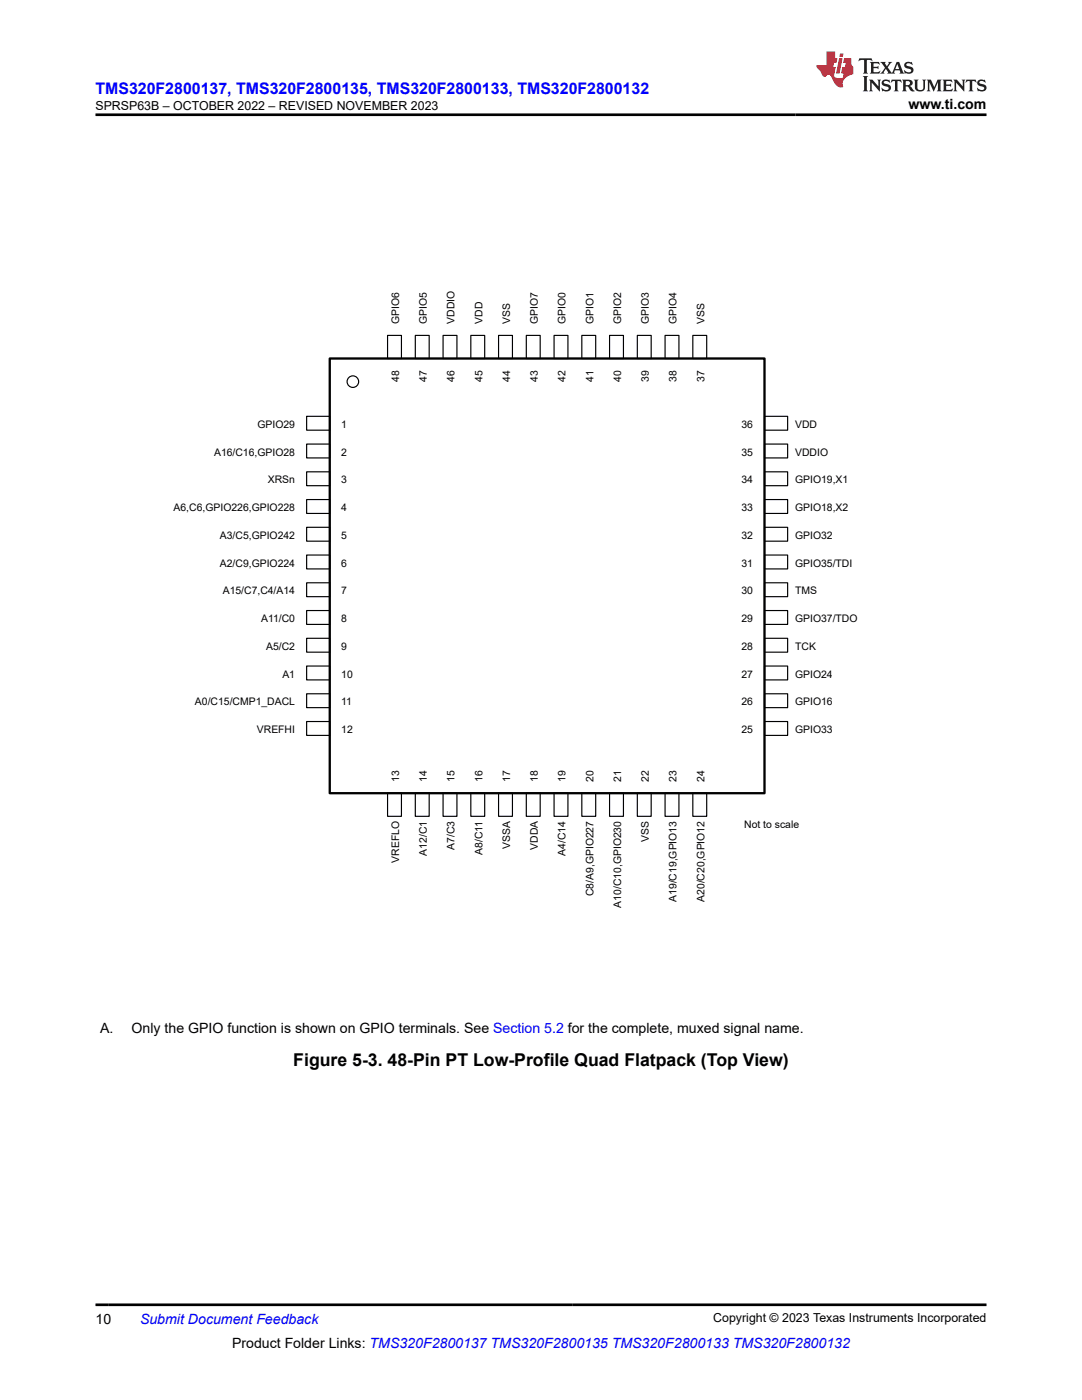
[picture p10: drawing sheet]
<svg xmlns="http://www.w3.org/2000/svg" width="216mm" height="279mm" viewBox="0 0 216 279" stroke-linecap="round" stroke-linejoin="round" font-family="sans-serif">
<defs><g id="words">
<text font-size="3.5" x="58.5" y="212.8">Figure 5-3. 48-Pin PT Low-Profile Quad Flatpack (Top View)</text>
<text font-size="3.2" fill="#00f" x="19" y="18.7">TMS320F2800137, TMS320F2800135, TMS320F2800133, TMS320F2800132</text>
<g font-size="2.8">
<text x="181.3" y="21.8">www.ti.com</text>
<text x="20" y="206.2">A.</text>
<text x="26.3" y="206.2">Only the GPIO function is shown on GPIO terminals. See Section 5.2 for the complete, muxed signal name.</text>
<text x="19" y="264.2">10</text>
<text x="46.3" y="269">Product Folder Links: TMS320F2800137 TMS320F2800135 TMS320F2800133 TMS320F2800132</text>
</g>
<text font-size="2.8" fill="#00f" x="27.9" y="264.2">Submit Document Feedback</text>
<g font-size="2.5">
<text x="19" y="21.9">SPRSP63B – OCTOBER 2022 – REVISED NOVEMBER 2023</text>
<text x="142.3" y="263.9">Copyright © 2023 Texas Instruments Incorporated</text>
</g>
<g font-size="2.1">
<text x="79.6" y="64.6" transform="rotate(-90 79.6 64.6)">GPIO6</text>
<text x="85.2" y="64.6" transform="rotate(-90 85.2 64.6)">GPIO5</text>
<text x="90.7" y="64.6" transform="rotate(-90 90.7 64.6)">VDDIO</text>
<text x="96.3" y="64.6" transform="rotate(-90 96.3 64.6)">VDD</text>
<text x="101.8" y="64.6" transform="rotate(-90 101.8 64.6)">VSS</text>
<text x="107.3" y="64.6" transform="rotate(-90 107.3 64.6)">GPIO7</text>
<text x="112.9" y="64.6" transform="rotate(-90 112.9 64.6)">GPIO0</text>
<text x="118.4" y="64.6" transform="rotate(-90 118.4 64.6)">GPIO1</text>
<text x="123.9" y="64.6" transform="rotate(-90 123.9 64.6)">GPIO2</text>
<text x="129.5" y="64.6" transform="rotate(-90 129.5 64.6)">GPIO3</text>
<text x="135" y="64.6" transform="rotate(-90 135 64.6)">GPIO4</text>
<text x="140.6" y="64.6" transform="rotate(-90 140.6 64.6)">VSS</text>
<text x="79.6" y="76.2" transform="rotate(-90 79.6 76.2)">48</text>
<text x="85.2" y="76.2" transform="rotate(-90 85.2 76.2)">47</text>
<text x="90.7" y="76.2" transform="rotate(-90 90.7 76.2)">46</text>
<text x="96.3" y="76.2" transform="rotate(-90 96.3 76.2)">45</text>
<text x="101.8" y="76.2" transform="rotate(-90 101.8 76.2)">44</text>
<text x="107.3" y="76.2" transform="rotate(-90 107.3 76.2)">43</text>
<text x="112.9" y="76.2" transform="rotate(-90 112.9 76.2)">42</text>
<text x="118.4" y="76.2" transform="rotate(-90 118.4 76.2)">41</text>
<text x="123.9" y="76.2" transform="rotate(-90 123.9 76.2)">40</text>
<text x="129.5" y="76.2" transform="rotate(-90 129.5 76.2)">39</text>
<text x="135" y="76.2" transform="rotate(-90 135 76.2)">38</text>
<text x="140.6" y="76.2" transform="rotate(-90 140.6 76.2)">37</text>
<text x="51.4" y="85.4">GPIO29</text>
<text x="68.1" y="85.4">1</text>
<text x="147.9" y="85.4">36</text>
<text x="158.7" y="85.4">VDD</text>
<text x="42.7" y="90.9">A16/C16,GPIO28</text>
<text x="68.1" y="90.9">2</text>
<text x="147.9" y="90.9">35</text>
<text x="158.7" y="90.9">VDDIO</text>
<text x="53.5" y="96.5">XRSn</text>
<text x="68.1" y="96.5">3</text>
<text x="147.9" y="96.5">34</text>
<text x="158.7" y="96.5">GPIO19,X1</text>
<text x="34.6" y="102">A6,C6,GPIO226,GPIO228</text>
<text x="43.9" y="107.5">A3/C5,GPIO242</text>
<text x="68.1" y="102">4</text>
<text x="68.1" y="107.5">5</text>
<text x="147.9" y="102">33</text>
<text x="147.9" y="107.5">32</text>
<text x="158.7" y="102">GPIO18,X2</text>
<text x="158.7" y="107.5">GPIO32</text>
<text x="43.9" y="113.1">A2/C9,GPIO224</text>
<text x="68.1" y="113.1">6</text>
<text x="147.9" y="113.1">31</text>
<text x="158.7" y="113.1">GPIO35/TDI</text>
<text x="44.4" y="118.6">A15/C7,C4/A14</text>
<text x="68.1" y="118.6">7</text>
<text x="147.9" y="118.6">30</text>
<text x="158.7" y="118.6">TMS</text>
<text x="52.1" y="124.2">A11/C0</text>
<text x="68.1" y="124.2">8</text>
<text x="147.9" y="124.2">29</text>
<text x="158.7" y="124.2">GPIO37/TDO</text>
<text x="53.1" y="129.7">A5/C2</text>
<text x="68.1" y="129.7">9</text>
<text x="147.9" y="129.7">28</text>
<text x="158.7" y="129.7">TCK</text>
<text x="56.3" y="135.2">A1</text>
<text x="68.1" y="135.2">10</text>
<text x="147.9" y="135.2">27</text>
<text x="158.7" y="135.2">GPIO24</text>
<text x="38.9" y="140.8">A0/C15/CMP1_DACL</text>
<text x="68.1" y="140.8">11</text>
<text x="147.9" y="140.8">26</text>
<text x="158.7" y="140.8">GPIO16</text>
<text x="51.3" y="146.3">VREFHI</text>
<text x="68.1" y="146.3">12</text>
<text x="147.9" y="146.3">25</text>
<text x="158.7" y="146.3">GPIO33</text>
<text x="79.6" y="156" transform="rotate(-90 79.6 156)">13</text>
<text x="85.2" y="156" transform="rotate(-90 85.2 156)">14</text>
<text x="90.7" y="156" transform="rotate(-90 90.7 156)">15</text>
<text x="96.3" y="156" transform="rotate(-90 96.3 156)">16</text>
<text x="101.8" y="156" transform="rotate(-90 101.8 156)">17</text>
<text x="107.3" y="156" transform="rotate(-90 107.3 156)">18</text>
<text x="112.9" y="156" transform="rotate(-90 112.9 156)">19</text>
<text x="118.4" y="156" transform="rotate(-90 118.4 156)">20</text>
<text x="123.9" y="156" transform="rotate(-90 123.9 156)">21</text>
<text x="129.5" y="156" transform="rotate(-90 129.5 156)">22</text>
<text x="135" y="156" transform="rotate(-90 135 156)">23</text>
<text x="140.6" y="156" transform="rotate(-90 140.6 156)">24</text>
<text x="129.5" y="168" transform="rotate(-90 129.5 168)">VSS</text>
<text x="148.5" y="165.2">Not to scale</text>
<text x="79.6" y="172.1" transform="rotate(-90 79.6 172.1)">VREFLO</text>
<text x="85.2" y="170.8" transform="rotate(-90 85.2 170.8)">A12/C1</text>
<text x="90.7" y="169.6" transform="rotate(-90 90.7 169.6)">A7/C3</text>
<text x="96.3" y="170.6" transform="rotate(-90 96.3 170.6)">A8/C11</text>
<text x="101.8" y="169.4" transform="rotate(-90 101.8 169.4)">VSSA</text>
<text x="107.3" y="169.6" transform="rotate(-90 107.3 169.6)">VDDA</text>
<text x="112.9" y="170.8" transform="rotate(-90 112.9 170.8)">A4/C14</text>
<text x="118.4" y="178.8" transform="rotate(-90 118.4 178.8)">C8/A9,GPIO227</text>
<text x="135" y="180" transform="rotate(-90 135 180)">A19/C19,GPIO13</text>
<text x="140.6" y="180" transform="rotate(-90 140.6 180)">A20/C20,GPIO12</text>
<text x="123.9" y="181.2" transform="rotate(-90 123.9 181.2)">A10/C10,GPIO230</text>
</g>
</g></defs>
<path d="M77.3 66.9h2.8v4.7h-2.8z" fill="none" stroke="#000" stroke-width=".23"/>
<path d="M77.3 158.3h2.8v4.6h-2.8z" fill="#fff"/>
<path d="M77.3 158.3h2.8v4.6h-2.8z" fill="none" stroke="#000" stroke-width=".23"/>
<path d="M61.2 83.1h4.6v2.8h-4.6z" fill="#fff"/>
<path d="M61.2 83.1h4.6v2.8h-4.6z" fill="none" stroke="#000" stroke-width=".23"/>
<path d="M152.5 83.1h4.7v2.8h-4.7z" fill="#fff"/>
<path d="M152.5 83.1h4.7v2.8h-4.7z" fill="none" stroke="#000" stroke-width=".23"/>
<path d="M82.9 66.9h2.7v4.7h-2.7z" fill="#fff"/>
<path d="M82.9 66.9h2.7v4.7h-2.7z" fill="none" stroke="#000" stroke-width=".23"/>
<path d="M82.9 158.3h2.7v4.6h-2.7z" fill="#fff"/>
<path d="M82.9 158.3h2.7v4.6h-2.7z" fill="none" stroke="#000" stroke-width=".23"/>
<path d="M61.2 88.6h4.6v2.8h-4.6z" fill="#fff"/>
<path d="M61.2 88.6h4.6v2.8h-4.6z" fill="none" stroke="#000" stroke-width=".23"/>
<path d="M152.5 88.6h4.7v2.8h-4.7z" fill="#fff"/>
<path d="M152.5 88.6h4.7v2.8h-4.7z" fill="none" stroke="#000" stroke-width=".23"/>
<path d="M88.4 66.9h2.8v4.7h-2.8z" fill="#fff"/>
<path d="M88.4 66.9h2.8v4.7h-2.8z" fill="none" stroke="#000" stroke-width=".23"/>
<path d="M88.4 158.3h2.8v4.6h-2.8z" fill="#fff"/>
<path d="M88.4 158.3h2.8v4.6h-2.8z" fill="none" stroke="#000" stroke-width=".23"/>
<path d="M61.2 94.2h4.6v2.7h-4.6z" fill="#fff"/>
<path d="M61.2 94.2h4.6v2.7h-4.6z" fill="none" stroke="#000" stroke-width=".23"/>
<path d="M152.5 94.2h4.7v2.7h-4.7z" fill="#fff"/>
<path d="M152.5 94.2h4.7v2.7h-4.7z" fill="none" stroke="#000" stroke-width=".23"/>
<path d="M93.9 66.9h2.8v4.7h-2.8z" fill="#fff"/>
<path d="M93.9 66.9h2.8v4.7h-2.8z" fill="none" stroke="#000" stroke-width=".23"/>
<path d="M93.9 158.3h2.8v4.6h-2.8z" fill="#fff"/>
<path d="M93.9 158.3h2.8v4.6h-2.8z" fill="none" stroke="#000" stroke-width=".23"/>
<path d="M61.2 99.7h4.6v2.8h-4.6z" fill="#fff"/>
<path d="M61.2 99.7h4.6v2.8h-4.6z" fill="none" stroke="#000" stroke-width=".23"/>
<path d="M152.5 99.7h4.7v2.8h-4.7z" fill="#fff"/>
<path d="M152.5 99.7h4.7v2.8h-4.7z" fill="none" stroke="#000" stroke-width=".23"/>
<path d="M99.5 66.9h2.8v4.7h-2.8z" fill="#fff"/>
<path d="M99.5 66.9h2.8v4.7h-2.8z" fill="none" stroke="#000" stroke-width=".23"/>
<path d="M99.5 158.3h2.8v4.6h-2.8z" fill="#fff"/>
<path d="M99.5 158.3h2.8v4.6h-2.8z" fill="none" stroke="#000" stroke-width=".23"/>
<path d="M61.2 105.2h4.6v2.8h-4.6z" fill="#fff"/>
<path d="M61.2 105.2h4.6v2.8h-4.6z" fill="none" stroke="#000" stroke-width=".23"/>
<path d="M152.5 105.2h4.7v2.8h-4.7z" fill="#fff"/>
<path d="M152.5 105.2h4.7v2.8h-4.7z" fill="none" stroke="#000" stroke-width=".23"/>
<path d="M105 66.9h2.8v4.7h-2.8z" fill="#fff"/>
<path d="M105 66.9h2.8v4.7h-2.8z" fill="none" stroke="#000" stroke-width=".23"/>
<path d="M105 158.3h2.8v4.6h-2.8z" fill="#fff"/>
<path d="M105 158.3h2.8v4.6h-2.8z" fill="none" stroke="#000" stroke-width=".23"/>
<path d="M61.2 110.8h4.6v2.7h-4.6z" fill="#fff"/>
<path d="M61.2 110.8h4.6v2.7h-4.6z" fill="none" stroke="#000" stroke-width=".23"/>
<path d="M152.5 110.8h4.7v2.7h-4.7z" fill="#fff"/>
<path d="M152.5 110.8h4.7v2.7h-4.7z" fill="none" stroke="#000" stroke-width=".23"/>
<path d="M110.6 66.9h2.7v4.7h-2.7z" fill="#fff"/>
<path d="M110.6 66.9h2.7v4.7h-2.7z" fill="none" stroke="#000" stroke-width=".23"/>
<path d="M110.6 158.3h2.7v4.6h-2.7z" fill="#fff"/>
<path d="M110.6 158.3h2.7v4.6h-2.7z" fill="none" stroke="#000" stroke-width=".23"/>
<path d="M61.2 116.3h4.6v2.8h-4.6z" fill="#fff"/>
<path d="M61.2 116.3h4.6v2.8h-4.6z" fill="none" stroke="#000" stroke-width=".23"/>
<path d="M152.5 116.3h4.7v2.8h-4.7z" fill="#fff"/>
<path d="M152.5 116.3h4.7v2.8h-4.7z" fill="none" stroke="#000" stroke-width=".23"/>
<path d="M116.1 66.9h2.8v4.7h-2.8z" fill="#fff"/>
<path d="M116.1 66.9h2.8v4.7h-2.8z" fill="none" stroke="#000" stroke-width=".23"/>
<path d="M116.1 158.3h2.8v4.6h-2.8z" fill="#fff"/>
<path d="M116.1 158.3h2.8v4.6h-2.8z" fill="none" stroke="#000" stroke-width=".23"/>
<path d="M61.2 121.8h4.6v2.8h-4.6z" fill="#fff"/>
<path d="M61.2 121.8h4.6v2.8h-4.6z" fill="none" stroke="#000" stroke-width=".23"/>
<path d="M152.5 121.8h4.7v2.8h-4.7z" fill="#fff"/>
<path d="M152.5 121.8h4.7v2.8h-4.7z" fill="none" stroke="#000" stroke-width=".23"/>
<path d="M121.6 66.9h2.8v4.7h-2.8z" fill="#fff"/>
<path d="M121.6 66.9h2.8v4.7h-2.8z" fill="none" stroke="#000" stroke-width=".23"/>
<path d="M121.6 158.3h2.8v4.6h-2.8z" fill="#fff"/>
<path d="M121.6 158.3h2.8v4.6h-2.8z" fill="none" stroke="#000" stroke-width=".23"/>
<path d="M61.2 127.4h4.6v2.8h-4.6z" fill="#fff"/>
<path d="M61.2 127.4h4.6v2.8h-4.6z" fill="none" stroke="#000" stroke-width=".23"/>
<path d="M152.5 127.4h4.7v2.8h-4.7z" fill="#fff"/>
<path d="M152.5 127.4h4.7v2.8h-4.7z" fill="none" stroke="#000" stroke-width=".23"/>
<path d="M127.2 66.9h2.7v4.7h-2.7z" fill="#fff"/>
<path d="M127.2 66.9h2.7v4.7h-2.7z" fill="none" stroke="#000" stroke-width=".23"/>
<path d="M127.2 158.3h2.7v4.6h-2.7z" fill="#fff"/>
<path d="M127.2 158.3h2.7v4.6h-2.7z" fill="none" stroke="#000" stroke-width=".23"/>
<path d="M61.2 132.9h4.6v2.8h-4.6z" fill="#fff"/>
<path d="M61.2 132.9h4.6v2.8h-4.6z" fill="none" stroke="#000" stroke-width=".23"/>
<path d="M152.5 132.9h4.7v2.8h-4.7z" fill="#fff"/>
<path d="M152.5 132.9h4.7v2.8h-4.7z" fill="none" stroke="#000" stroke-width=".23"/>
<path d="M132.7 66.9h2.8v4.7h-2.8z" fill="#fff"/>
<path d="M132.7 66.9h2.8v4.7h-2.8z" fill="none" stroke="#000" stroke-width=".23"/>
<path d="M132.7 158.3h2.8v4.6h-2.8z" fill="#fff"/>
<path d="M132.7 158.3h2.8v4.6h-2.8z" fill="none" stroke="#000" stroke-width=".23"/>
<path d="M61.2 138.5h4.6v2.7h-4.6z" fill="#fff"/>
<path d="M61.2 138.5h4.6v2.7h-4.6z" fill="none" stroke="#000" stroke-width=".23"/>
<path d="M152.5 138.5h4.7v2.7h-4.7z" fill="#fff"/>
<path d="M152.5 138.5h4.7v2.7h-4.7z" fill="none" stroke="#000" stroke-width=".23"/>
<path d="M138.2 66.9h2.8v4.7h-2.8z" fill="#fff"/>
<path d="M138.2 66.9h2.8v4.7h-2.8z" fill="none" stroke="#000" stroke-width=".23"/>
<path d="M138.2 158.3h2.8v4.6h-2.8z" fill="#fff"/>
<path d="M138.2 158.3h2.8v4.6h-2.8z" fill="none" stroke="#000" stroke-width=".23"/>
<path d="M61.2 144h4.6v2.8h-4.6z" fill="#fff"/>
<path d="M61.2 144h4.6v2.8h-4.6z" fill="none" stroke="#000" stroke-width=".23"/>
<path d="M152.5 144h4.7v2.8h-4.7z" fill="#fff"/>
<g fill="none" stroke="#000" stroke-width=".23">
<path d="M152.5 144h4.7v2.8h-4.7z"/>
<circle cx="70.4" cy="76.2" r="1.15"/>
</g>
<path d="M65.8 71.6h86.7v86.7h-86.7z" fill="none" stroke="#000" stroke-width=".46"/>
<path d="M171.5 11.6l-.2 .6 .5-.2h.6v.1v2.2l-.2 .4h1l-.2-.4v-2.2v-.1h.5l.5 .2-.1-.6zM173.6 12.4l.2 .3v1.6l-.2 .4h1.9l.1-.6a1.08 1.08 0 0 1-1.3 .2v-.7h.6l.4 .2v-.7l-.4 .2h-.6v-.5l.2-.2a1 1 0 0 1 1 .3l-.1-.5zM175.7 12.4l.9 1.1-1 1.2h.9l-.2-.2 .5-.8 .4 .8-.2 .2h1.6l-.2-.2 .2-.5h.9l.1 .5-.1 .2h.9l-.2-.4-.8-1.9h-.5l-.9 2.1-.9-1.1 .9-1h-.8l.2 .2-.4 .6-.4-.6 .2-.2zM179 12.8l.4 1h-.7zM180.7 12.5a.65 .65 0 0 0-.2 .7 .65 .65 0 0 0 .6 .5l.6 .1 .1 .3a.79 .79 0 0 1-.7 .4 .79 .79 0 0 1-.7-.5l.1 .7 .2-.1a.93 .93 0 0 0 1.1 0 .93 .93 0 0 0 .4-.9 1.46 1.46 0 0 0-1.2-.6l-.1-.3a1.09 1.09 0 0 1 1.2 .2l-.2-.6-.1 .1-.5-.2zM172.2 15.2l.2 .4v2.2l-.2 .4h1l-.2-.4v-2.2l.2-.4zM173.4 15.9l.2 .4v1.5l-.2 .4h.8l-.3-.4 .1-1.3 1.6 1.8v-2l.2-.4h-.7l.1 .2 .1 1.1-1.2-1.3zM176.2 16a.65 .65 0 0 0-.2 .8 .65 .65 0 0 0 .6 .4l.6 .2 .1 .2a.79 .79 0 0 1-.7 .4 .79 .79 0 0 1-.7-.5l.1 .7 .2-.1a.93 .93 0 0 0 1.1 .1 .93 .93 0 0 0 .4-1 1.46 1.46 0 0 0-1.2-.5l-.1-.4a1.09 1.09 0 0 1 1.2 .2l-.1-.6-.2 .1-.5-.1zM177.9 15.9l-.1 .6a.63 .63 0 0 1 .8-.3v1.6l-.3 .4h1l-.2-.4v-1.6a.66 .66 0 0 1 .8 .3l-.1-.6zM180 15.9l.2 .4v1.5l-.2 .4h1l-.2-.2-.1-.7h.5l.1 .2a.79 .79 0 0 0 1.2 .6l-1-.9a.61 .61 0 0 0 .6-.6 .61 .61 0 0 0-.5-.7zM180.8 16.2h.1a.47 .47 0 0 1 .5 .1 .47 .47 0 0 1 .1 .5l-.1 .1-.7 .1zM182.3 15.9l.2 .2a2.27 2.27 0 0 0 .4 2 1.04 1.04 0 0 0 1.7-.7v-1.3l.2-.2h-.8l.2 .4v1.1a.6 .6 0 0 1-.6 .6 .6 .6 0 0 1-.6-.6v-1.1l.3-.4zM184.9 15.9l.2 .4v1.5l-.2 .4h.8l-.3-.4v-1.4l.9 1.9 .9-1.9v1.4l-.3 .4h1l-.2-.4v-1.5l.2-.4h-.8l-.7 1.5-.6-1.5zM188.1 15.9l.2 .4v1.5l-.2 .4h1.9l.1-.6a1.09 1.09 0 0 1-1.3 .2v-.7h.6l.4 .2v-.6l-.4 .2h-.6v-.6l.2-.1a1.01 1.01 0 0 1 1 .3l-.1-.6zM190.2 15.9l.3 .4v1.5l-.3 .4h.8l-.2-.4v-1.3l1.6 1.8v-2l.2-.4h-.7l.2 .2v1.1l-1.2-1.3zM192.8 15.9l-.1 .6a.63 .63 0 0 1 .8-.3v1.6l-.3 .4h1l-.2-.4v-1.6a.66 .66 0 0 1 .8 .3l-.1-.6zM195.2 16a.65 .65 0 0 0-.2 .8 .65 .65 0 0 0 .6 .4l.6 .2 .2 .2a.79 .79 0 0 1-.7 .4 .79 .79 0 0 1-.7-.5l.1 .7 .2-.1a.93 .93 0 0 0 1 .1 .93 .93 0 0 0 .5-1 1.46 1.46 0 0 0-1.3-.5v-.4a1.09 1.09 0 0 1 1.2 .2l-.2-.6-.2 .1-.5-.1z" fill="#231f20"/>
<path d="M164.9 10.3v2.7h-2l.1 .4 .8 1a.95 .95 0 0 0 1 .9 .59 .59 0 0 1 .5-.4 .59 .59 0 0 1 .5 .3l.4 .8a1.59 1.59 0 0 0 2.1 1.4 1.61 1.61 0 0 1 1-2.3l1-.3-.1-1.5a1.59 1.59 0 0 1-.3-1.7h-1.5l-.2 .9h.6l-.2 .9h-.5l-.2 .9v.3l.4 .1-.1 .9h-.7a.73 .73 0 0 1-1-.7l.3-1.5h-.5l.1-.9h.5l.2-.9h-.5v-1.3zM167.4 11.6l-.6 3.1h.7l.6-3.1zM167.6 10.7l-.1 .6h.7l.1-.6z" fill="#ed1c24"/>
<path d="M19 22.9h177.8M19 260.4h177.8" fill="none" stroke="#000" stroke-width=".53"/>
<use href="#words"/>
</svg>
